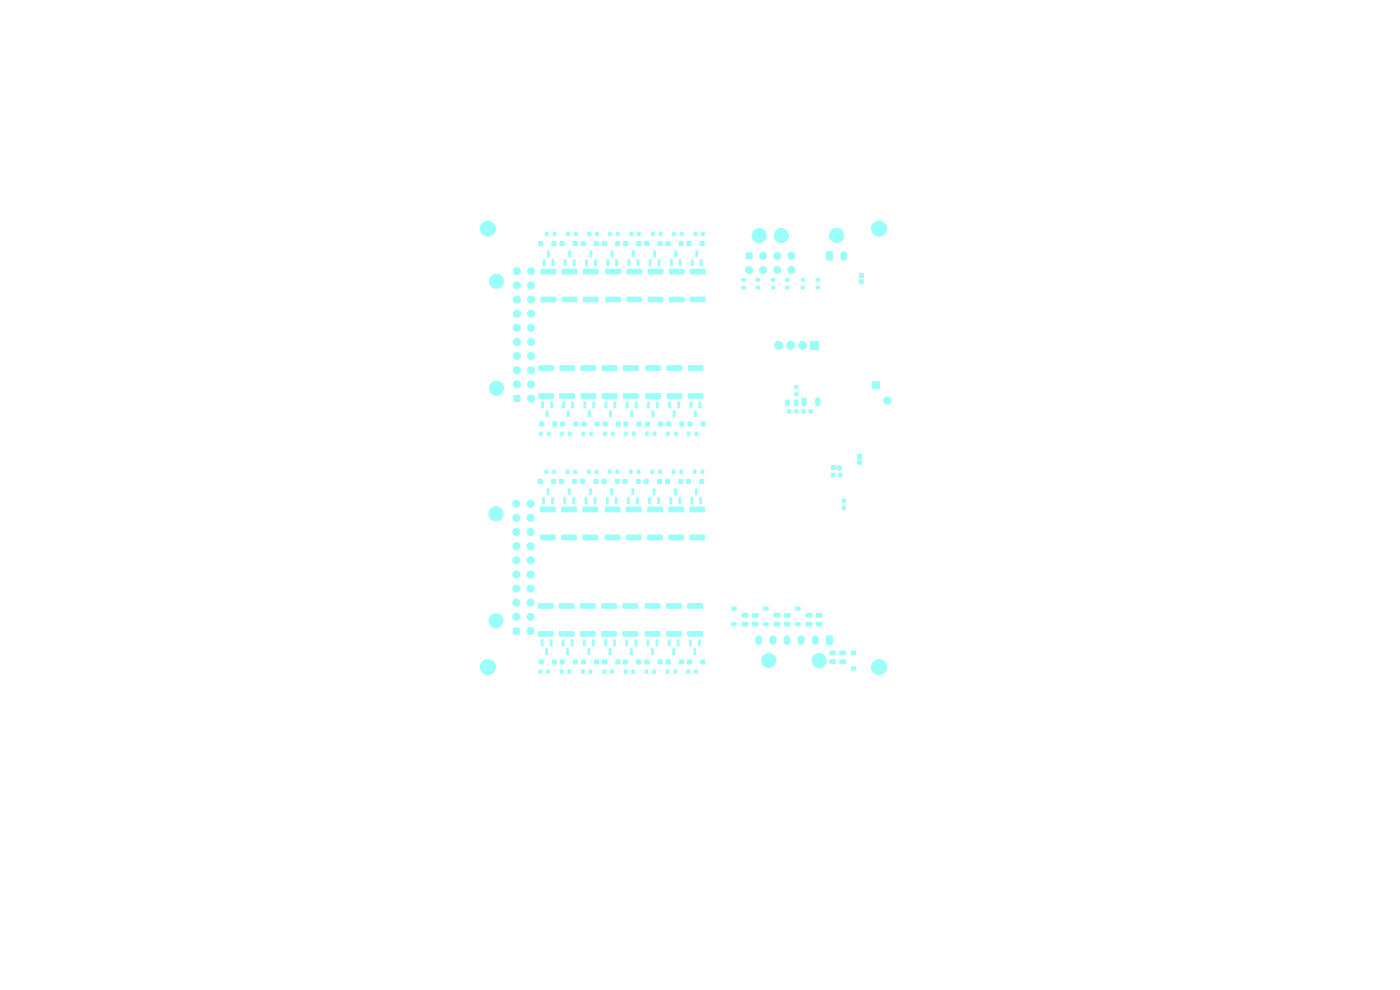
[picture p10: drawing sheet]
<svg xmlns="http://www.w3.org/2000/svg" width="297mm" height="210mm" viewBox="0 0 297 210" stroke-linecap="round" stroke-linejoin="round" font-family="sans-serif">
<g fill="#9afff8" stroke="#9afff8" stroke-width=".21">
<circle cx="103.5" cy="48.5" r="1.6"/>
<circle cx="173.8" cy="140.1" r="1.5"/>
<circle cx="163.1" cy="140.1" r="1.5"/>
</g>
<path d="M175.3 134.9h1.3v1.8h-1.3z" fill="#9afff8"/>
<path d="M160.9 135.5v.6M163.9 135.5v.6M166.9 135.5v.6M169.9 135.5v.6M173 135.5v.6" fill="none" stroke="#9afff8" stroke-width="1.5"/>
<path d="M176.3 98.8h.9v1h-.9z" fill="#9afff8"/>
<circle cx="178" cy="99.3" r=".5" fill="#9afff8" stroke="#9afff8" stroke-width=".21"/>
<path d="M182.2 58h1v1h-1z" fill="#9afff8"/>
<g fill="#9afff8" stroke="#9afff8" stroke-width=".21">
<circle cx="182.7" cy="59.7" r=".5"/>
<circle cx="186.5" cy="141.5" r="1.6"/>
<circle cx="103.5" cy="141.5" r="1.6"/>
<circle cx="186.5" cy="48.5" r="1.6"/>
</g>
<path d="M181.8 96.3h1v1h-1z" fill="#9afff8"/>
<circle cx="182.4" cy="98.1" r=".5" fill="#9afff8" stroke="#9afff8" stroke-width=".21"/>
<path d="M172 72.4h1.7v1.7h-1.7z" fill="#9afff8"/>
<g fill="#9afff8" stroke="#9afff8" stroke-width=".21">
<circle cx="170.3" cy="73.2" r=".85"/>
<circle cx="167.8" cy="73.2" r=".85"/>
<circle cx="165.2" cy="73.2" r=".85"/>
<circle cx="161.1" cy="50" r="1.5"/>
<circle cx="165.8" cy="50" r="1.5"/>
</g>
<path d="M158.2 53.6h1.4v1.4h-1.4z" fill="#9afff8"/>
<g fill="#9afff8" stroke="#9afff8" stroke-width=".21">
<circle cx="161.9" cy="54.3" r=".75"/>
<circle cx="164.9" cy="54.3" r=".75"/>
<circle cx="167.9" cy="54.3" r=".75"/>
<circle cx="158.9" cy="57.3" r=".75"/>
<circle cx="161.9" cy="57.3" r=".75"/>
<circle cx="164.9" cy="57.3" r=".75"/>
<circle cx="167.9" cy="57.3" r=".75"/>
<circle cx="177.5" cy="50" r="1.5"/>
</g>
<path d="M175.3 53.3h1.4v1.9h-1.4z" fill="#9afff8"/>
<path d="M179 54v.5" fill="none" stroke="#9afff8" stroke-width="1.5"/>
<path d="M185 81h1.6v1.6h-1.6z" fill="#9afff8"/>
<g fill="#9afff8" stroke="#9afff8" stroke-width=".21">
<circle cx="188.2" cy="85" r=".8"/>
<circle cx="105.3" cy="82.4" r="1.5"/>
<circle cx="105.3" cy="59.7" r="1.5"/>
</g>
<path d="M109 83.9h1.3v1.3h-1.3z" fill="#9afff8"/>
<g fill="#9afff8" stroke="#9afff8" stroke-width=".21">
<circle cx="109.6" cy="81.5" r=".75"/>
<circle cx="109.6" cy="78.5" r=".75"/>
<circle cx="109.6" cy="75.5" r=".75"/>
<circle cx="109.6" cy="72.5" r=".75"/>
<circle cx="109.6" cy="69.5" r=".75"/>
<circle cx="109.6" cy="66.5" r=".75"/>
<circle cx="109.6" cy="63.5" r=".75"/>
<circle cx="109.6" cy="60.5" r=".75"/>
<circle cx="109.6" cy="57.5" r=".75"/>
<circle cx="112.6" cy="84.5" r=".75"/>
<circle cx="112.6" cy="81.5" r=".75"/>
<circle cx="112.6" cy="78.5" r=".75"/>
<circle cx="112.6" cy="75.5" r=".75"/>
<circle cx="112.6" cy="72.5" r=".75"/>
<circle cx="112.6" cy="69.5" r=".75"/>
<circle cx="112.6" cy="66.5" r=".75"/>
<circle cx="112.6" cy="63.5" r=".75"/>
<circle cx="112.6" cy="60.5" r=".75"/>
<circle cx="112.6" cy="57.5" r=".75"/>
<circle cx="105.2" cy="131.7" r="1.5"/>
<circle cx="105.2" cy="109" r="1.5"/>
</g>
<path d="M108.9 133.2h1.3v1.3h-1.3z" fill="#9afff8"/>
<g fill="#9afff8" stroke="#9afff8" stroke-width=".21">
<circle cx="109.5" cy="130.9" r=".75"/>
<circle cx="109.5" cy="127.9" r=".75"/>
<circle cx="109.5" cy="124.9" r=".75"/>
<circle cx="109.5" cy="121.9" r=".75"/>
<circle cx="109.5" cy="118.9" r=".75"/>
<circle cx="109.5" cy="115.9" r=".75"/>
<circle cx="109.5" cy="112.9" r=".75"/>
<circle cx="109.5" cy="109.9" r=".75"/>
<circle cx="109.5" cy="106.9" r=".75"/>
<circle cx="112.5" cy="133.9" r=".75"/>
<circle cx="112.5" cy="130.9" r=".75"/>
<circle cx="112.5" cy="127.9" r=".75"/>
<circle cx="112.5" cy="124.9" r=".75"/>
<circle cx="112.5" cy="121.9" r=".75"/>
<circle cx="112.5" cy="118.9" r=".75"/>
<circle cx="112.5" cy="115.9" r=".75"/>
<circle cx="112.5" cy="112.9" r=".75"/>
<circle cx="112.5" cy="109.9" r=".75"/>
<circle cx="112.5" cy="106.9" r=".75"/>
</g>
<g fill="#9afff8">
<path d="M114.3 142h.7v.9h-.7z"/>
<path d="M115.9 142h.7v.9h-.7z"/>
<path d="M132.7 135.7h.5v1.4l-.5-.1z"/>
<path d="M134.6 135.7h.5v1.4l-.5-.1z"/>
<path d="M133.7 137.5l.5 .1-.1 1.4-.5-.1z"/>
<path d="M148.7 99.7h.7v.8h-.7z"/>
<path d="M147 99.7h.7v.8h-.7z"/>
<path d="M123.7 135.7h.5v1.4l-.5-.1z"/>
<path d="M125.6 135.7h.5v1.4l-.5-.1z"/>
<path d="M124.7 137.5l.5 .1-.1 1.4-.5-.1z"/>
<path d="M117.1 55l.5 .1-.1 1.3h-.5z"/>
<path d="M115.2 55l.5 .1-.1 1.3h-.5z"/>
<path d="M116.1 53.2h.5v1.4l-.5-.1z"/>
<path d="M141.7 135.7h.5v1.4l-.5-.1z"/>
<path d="M143.6 135.7h.5v1.4l-.5-.1z"/>
<path d="M142.7 137.5l.5 .1-.1 1.4-.5-.1z"/>
<path d="M136.9 89.5h.9v.9h-.9z"/>
<path d="M139.7 89.5h.9v.9h-.9z"/>
<path d="M114.6 113.5l3.1-.1 .2 .2v.9l-.3 .1h-2.9l-.2-.2z"/>
<path d="M114.6 107.5h3.1l.2 .2v.8l-.3 .2h-2.9l-.2-.3z"/>
<path d="M170.9 132l1.3-.1 .1 .3v.5l-.2 .2h-1.1l-.1-.2z"/>
<path d="M170.9 130.1l1.3-.1 .1 .3v.5l-.2 .2h-1.1l-.1-.2z"/>
<path d="M127.7 77.5h3.1l.2 .2v.8l-.3 .2h-2.9l-.2-.3z"/>
<path d="M127.7 83.5l3.1-.1 .2 .2v.9l-.3 .1h-2.9l-.2-.2z"/>
<path d="M116.9 101.7h1v.9h-1z"/>
<path d="M114.1 101.7h1v.9h-1z"/>
<path d="M123.6 113.5l3.1-.1 .2 .2v.9l-.3 .1h-2.9l-.2-.2z"/>
<path d="M123.6 107.5h3.1l.2 .2v.8l-.3 .2h-2.9l-.2-.3z"/>
<path d="M126.1 55l.5 .1-.1 1.3h-.5z"/>
<path d="M124.2 55l.5 .1-.1 1.3h-.5z"/>
<path d="M125.1 53.2h.5v1.4l-.5-.1z"/>
<path d="M139.4 101.7h1v.9h-1z"/>
<path d="M136.6 101.7h1v.9h-1z"/>
<path d="M146 77.5h3.1l.1 .2v.8l-.2 .2h-3l-.1-.3z"/>
<path d="M146 83.5l3.1-.1 .1 .2v.9l-.2 .1h-3l-.1-.2z"/>
<path d="M178.1 138.1l1.2-.1 .2 .3v.5l-.3 .2h-1l-.2-.2z"/>
<path d="M178.1 140l1.2-.1 .2 .3v.5l-.3 .2h-1l-.2-.2z"/>
<path d="M144.3 49.2h.7v.8h-.7z"/>
<path d="M142.6 49.2h.7v.8h-.7z"/>
<path d="M146.3 113.5l3.1-.1 .2 .2v.9l-.3 .1h-2.9l-.2-.2z"/>
<path d="M146.3 107.5h3.1l.2 .2v.8l-.3 .2h-2.9l-.2-.3z"/>
<path d="M144.1 55l.5 .1-.1 1.3h-.5z"/>
<path d="M142.2 55l.5 .1-.1 1.3h-.5z"/>
<path d="M143.1 53.2h.5v1.4l-.5-.1z"/>
<path d="M148.4 105.5h.5v1.4l-.5-.1z"/>
<path d="M146.5 105.5h.5v1.4l-.5-.1z"/>
<path d="M147.5 103.6l.5 .1-.1 1.3h-.5z"/>
<path d="M164.2 132l1.2-.1 .1 .3v.5l-.2 .2h-1.1l-.1-.2z"/>
<path d="M164.2 130.1l1.2-.1 .1 .3v.5l-.2 .2h-1.1l-.1-.2z"/>
<path d="M136.8 139.9h.9v1h-.9z"/>
<path d="M139.6 139.9h.9v1h-.9z"/>
<path d="M145.6 142h.7v.9h-.7z"/>
<path d="M147.3 142h.7v.9h-.7z"/>
<path d="M168.6 86.8h.7v.9h-.7z"/>
<path d="M167 86.8h.8v.9h-.8z"/>
<path d="M123.7 63l3.1-.1 .2 .3v.8l-.3 .1h-2.9l-.2-.2z"/>
<path d="M123.7 57.1l3.1-.1 .2 .2v.9l-.3 .1h-2.9l-.2-.2z"/>
<path d="M121.7 99.7h.7v.8h-.7z"/>
<path d="M120 99.7h.7v.8h-.7z"/>
<path d="M155.2 132h1v.8h-1z"/>
<path d="M155.2 128.7h1v.8h-1z"/>
<path d="M166.6 59h.8v.7h-.8z"/>
<path d="M166.6 60.7h.8v.6h-.8z"/>
<path d="M146.3 85.2h.5v1.4l-.5-.1z"/>
<path d="M148.2 85.2h.5v1.4l-.5-.1z"/>
<path d="M147.3 87.1h.5l-.1 1.4-.5-.1z"/>
<path d="M130.4 101.7h1v.9h-1z"/>
<path d="M127.6 101.7h1v.9h-1z"/>
<path d="M137.5 63l3.1-.1 .1 .3v.8l-.2 .1h-3l-.1-.2z"/>
<path d="M137.5 57.1l3.1-.1 .1 .2v.9l-.2 .1h-3l-.1-.2z"/>
<path d="M146.4 63l3.1-.1 .2 .3v.8l-.3 .1h-2.9l-.2-.2z"/>
<path d="M146.4 57.1l3.1-.1 .2 .2v.9l-.3 .1h-2.9l-.2-.2z"/>
<path d="M121.4 101.7h1v.9h-1z"/>
<path d="M118.6 101.7h1v.9h-1z"/>
<path d="M141.4 128l3.1-.1 .1 .3v.8l-.2 .2-3-.1-.1-.2z"/>
<path d="M141.4 133.9h3.1l.1 .2v.8l-.2 .2h-3l-.1-.3z"/>
<path d="M126 51.2h1v.9h-1z"/>
<path d="M123.2 51.2h1v.9h-1z"/>
<path d="M135 51.2h1v.9h-1z"/>
<path d="M132.2 51.2h1v.9h-1z"/>
<path d="M121.8 49.2h.7v.8h-.7z"/>
<path d="M120.1 49.2h.7v.8h-.7z"/>
<path d="M136.8 142h.7v.9h-.7z"/>
<path d="M138.4 142h.7v.9h-.7z"/>
<path d="M145.9 128l3.1-.1 .1 .3v.8l-.2 .2-3-.1-.1-.2z"/>
<path d="M145.9 133.9h3.1l.1 .2v.8l-.2 .2h-3l-.1-.3z"/>
<path d="M126.3 49.2h.7v.8h-.7z"/>
<path d="M124.6 49.2h.7v.8h-.7z"/>
<path d="M173.1 130.1h1.2l.1 .2v.6l-.2 .2h-1l-.2-.3z"/>
<path d="M173.1 131.9h1.2l.1 .2v.6l-.2 .2h-1l-.2-.3z"/>
<path d="M123.4 89.5h.9v.9h-.9z"/>
<path d="M126.2 89.5h.9v.9h-.9z"/>
<path d="M137.3 85.2h.5v1.4l-.5-.1z"/>
<path d="M139.2 85.2h.5v1.4l-.5-.1z"/>
<path d="M138.3 87.1h.5l-.1 1.4-.5-.1z"/>
<path d="M137.2 135.7h.5v1.4l-.5-.1z"/>
<path d="M139.1 135.7h.5v1.4l-.5-.1z"/>
<path d="M138.2 137.5l.5 .1-.1 1.4-.5-.1z"/>
<path d="M139.6 55l.5 .1-.1 1.3h-.5z"/>
<path d="M137.7 55l.5 .1-.1 1.3h-.5z"/>
<path d="M138.6 53.2h.5v1.4l-.5-.1z"/>
<path d="M119.1 113.5l3.1-.1 .2 .2v.9l-.3 .1h-2.9l-.2-.2z"/>
<path d="M119.1 107.5h3.1l.2 .2v.8l-.3 .2h-2.9l-.2-.3z"/>
<path d="M132.3 89.5h.9v.9h-.9z"/>
<path d="M135.1 89.5h.9v.9h-.9z"/>
<path d="M144.2 99.7h.7v.8h-.7z"/>
<path d="M142.5 99.7h.7v.8h-.7z"/>
<path d="M128.2 135.7h.5v1.4l-.5-.1z"/>
<path d="M130.1 135.7h.5v1.4l-.5-.1z"/>
<path d="M129.2 137.5l.5 .1-.1 1.4-.5-.1z"/>
<path d="M127.8 139.9h.9v1h-.9z"/>
<path d="M130.6 139.9h.9v1h-.9z"/>
<path d="M119.2 63l3.1-.1 .2 .3v.8l-.3 .1h-2.9l-.2-.2z"/>
<path d="M119.2 57.1l3.1-.1 .2 .2v.9l-.3 .1h-2.9l-.2-.2z"/>
<path d="M114.8 135.7h.5l-.1 1.4-.5-.1z"/>
<path d="M116.7 135.7h.5l-.1 1.4-.5-.1z"/>
<path d="M115.7 137.5l.5 .1v1.4l-.5-.1z"/>
<path d="M114.4 91.6h.7v.8h-.7z"/>
<path d="M116 91.6h.7v.8h-.7z"/>
<path d="M119.2 135.7h.5v1.4l-.5-.1z"/>
<path d="M121.1 135.7h.5v1.4l-.5-.1z"/>
<path d="M120.2 137.5l.5 .1-.1 1.4-.5-.1z"/>
<path d="M160.3 59h.9v.7h-.9z"/>
<path d="M160.3 60.7h.9v.6h-.9z"/>
<path d="M139.5 51.2h1v.9h-1z"/>
<path d="M136.7 51.2h1v.9h-1z"/>
<path d="M132.2 77.5h3.1l.2 .2v.8l-.3 .2h-2.9l-.2-.3z"/>
<path d="M132.2 83.5l3.1-.1 .2 .2v.9l-.3 .1h-2.9l-.2-.2z"/>
<path d="M143.9 101.7h1v.9h-1z"/>
<path d="M141.1 101.7h1v.9h-1z"/>
<path d="M126 105.5h.5l-.1 1.4-.5-.1z"/>
<path d="M124.1 105.5h.5l-.1 1.4-.5-.1z"/>
<path d="M125 103.6l.5 .1v1.3h-.5z"/>
<path d="M119.3 85.2h.5v1.4l-.5-.1z"/>
<path d="M121.2 85.2h.5v1.4l-.5-.1z"/>
<path d="M120.3 87.1h.5l-.1 1.4-.5-.1z"/>
<path d="M139.7 99.7h.7v.8h-.7z"/>
<path d="M138 99.7h.7v.8h-.7z"/>
<path d="M145.8 139.9h.9v1h-.9z"/>
<path d="M148.6 139.9h.9v1h-.9z"/>
<path d="M135.2 49.2h.7v.8h-.7z"/>
<path d="M133.6 49.2h.7v.8h-.7z"/>
<path d="M157.4 132l1.2-.1 .2 .3-.1 .5-.2 .2h-1l-.2-.2z"/>
<path d="M157.4 130.1l1.2-.1 .2 .3-.1 .5-.2 .2h-1l-.2-.2z"/>
<path d="M118.8 142h.7v.9h-.7z"/>
<path d="M120.4 142h.7v.9h-.7z"/>
<path d="M123.4 91.6h.7v.8h-.7z"/>
<path d="M125 91.6h.7v.8h-.7z"/>
<path d="M136.9 91.6h.7v.8h-.7z"/>
<path d="M138.5 91.6h.7v.8h-.7z"/>
<path d="M166.3 130.1h1.2l.1 .2v.6l-.2 .2h-1l-.1-.3z"/>
<path d="M166.3 131.9h1.2l.1 .2v.6l-.2 .2h-1l-.1-.3z"/>
<path d="M128.3 85.2h.5v1.4l-.5-.1z"/>
<path d="M130.2 85.2h.5v1.4l-.5-.1z"/>
<path d="M129.3 87.1h.5l-.1 1.4-.5-.1z"/>
<path d="M117.2 99.7h.7v.8h-.7z"/>
<path d="M115.5 99.7h.7v.8h-.7z"/>
<path d="M144 51.2h1v.9h-1z"/>
<path d="M141.2 51.2h1v.9h-1z"/>
<path d="M141.8 85.2h.5v1.4l-.5-.1z"/>
<path d="M143.7 85.2h.5v1.4l-.5-.1z"/>
<path d="M142.8 87.1h.5l-.1 1.4-.5-.1z"/>
<path d="M126.2 99.7h.7v.8h-.7z"/>
<path d="M124.5 99.7h.7v.8h-.7z"/>
<path d="M178.6 105.8h.8v.8h-.8z"/>
<path d="M178.6 107.4h.8v.8h-.8z"/>
<path d="M132.5 91.6h.7v.8h-.7z"/>
<path d="M134.1 91.6h.7v.8h-.7z"/>
<path d="M121.5 51.2h1v.9h-1z"/>
<path d="M118.7 51.2h1v.9h-1z"/>
<path d="M159.5 130.1h1.2l.2 .2v.6l-.3 .2h-1l-.1-.3z"/>
<path d="M159.5 131.9h1.2l.2 .2v.6l-.3 .2h-1l-.1-.3z"/>
<path d="M170 84.4h.9l.2 .1v1.4l-.1 .2-.8 .1-.2-.2z"/>
<path d="M173 84.4h.8l.3 .1v1.4l-.2 .2-.7 .1-.3-.2z"/>
<path d="M168.7 132h1.1v.8h-1.1z"/>
<path d="M168.7 128.7h1.1v.8h-1.1z"/>
<path d="M130.6 99.7h.7v.8h-.7z"/>
<path d="M129 99.7h.7v.8h-.7z"/>
<path d="M180.6 138.1h1v.8h-1z"/>
<path d="M180.6 141.4h1v.8h-1z"/>
<path d="M132.2 139.9h.9v1h-.9z"/>
<path d="M135 139.9h.9v1h-.9z"/>
<path d="M137 77.5h3.1l.1 .2v.8l-.2 .2h-3l-.1-.3z"/>
<path d="M137 83.5l3.1-.1 .1 .2v.9l-.2 .1h-3l-.1-.2z"/>
<path d="M163.6 59h.8v.7h-.8z"/>
<path d="M163.6 60.7h.8v.6h-.8z"/>
<path d="M148.8 49.2h.7v.8h-.7z"/>
<path d="M147.1 49.2h.7v.8h-.7z"/>
<path d="M135.1 99.7h.7v.8h-.7z"/>
<path d="M133.5 99.7h.7v.8h-.7z"/>
<path d="M132.4 142h.7v.9h-.7z"/>
<path d="M134 142h.7v.9h-.7z"/>
<path d="M128 91.6h.7v.8h-.7z"/>
<path d="M129.6 91.6h.7v.8h-.7z"/>
<path d="M139.5 105.5h.5l-.1 1.4-.5-.1z"/>
<path d="M137.6 105.5h.5l-.1 1.4-.5-.1z"/>
<path d="M138.5 103.6l.5 .1v1.3h-.5z"/>
<path d="M121.5 105.5h.5l-.1 1.4-.5-.1z"/>
<path d="M119.6 105.5h.5l-.1 1.4-.5-.1z"/>
<path d="M120.5 103.6l.5 .1v1.3h-.5z"/>
<path d="M123.8 85.2h.5v1.4l-.5-.1z"/>
<path d="M125.7 85.2h.5v1.4l-.5-.1z"/>
<path d="M124.8 87.1h.5l-.1 1.4-.5-.1z"/>
<path d="M118.8 139.9h.9v1h-.9z"/>
<path d="M121.6 139.9h.9v1h-.9z"/>
<path d="M176 139.9l1.2-.1 .1 .3v.6l-.2 .2-1-.1-.2-.2z"/>
<path d="M176 138.1l1.2-.1 .1 .3v.6l-.2 .1h-1l-.2-.2z"/>
<path d="M117 105.5h.5l-.1 1.4-.5-.1z"/>
<path d="M115.1 105.5h.5l-.1 1.4-.5-.1z"/>
<path d="M116 103.6l.5 .1v1.3h-.5z"/>
<path d="M130.5 51.2h1v.9h-1z"/>
<path d="M127.7 51.2h1v.9h-1z"/>
<path d="M157.3 59h.9v.7h-.9z"/>
<path d="M157.3 60.7h.9v.6h-.9z"/>
<path d="M123.3 139.9h.9v1h-.9z"/>
<path d="M126.1 139.9h.9v1h-.9z"/>
<path d="M127.9 89.5h.9v.9h-.9z"/>
<path d="M130.7 89.5h.9v.9h-.9z"/>
<path d="M130.6 55l.5 .1-.1 1.3h-.5z"/>
<path d="M128.7 55l.5 .1-.1 1.3h-.5z"/>
<path d="M129.6 53.2h.5v1.4l-.5-.1z"/>
<path d="M136.9 128l3.1-.1 .1 .3v.8l-.2 .2-3-.1-.1-.2z"/>
<path d="M136.9 133.9h3.1l.1 .2v.8l-.2 .2h-3l-.1-.3z"/>
<path d="M139.8 49.2h.7v.8h-.7z"/>
<path d="M138.1 49.2h.7v.8h-.7z"/>
<path d="M169.9 59h.8v.7h-.8z"/>
<path d="M169.9 60.7h.8v.6h-.8z"/>
<path d="M135.1 55l.5 .1-.1 1.3h-.5z"/>
<path d="M133.2 55l.5 .1-.1 1.3h-.5z"/>
<path d="M134.1 53.2h.5v1.4l-.5-.1z"/>
<path d="M114.9 85.2h.5l-.1 1.4-.5-.1z"/>
<path d="M116.8 85.2h.5l-.1 1.4-.5-.1z"/>
<path d="M115.8 87.1h.5v1.4l-.5-.1z"/>
<path d="M114.2 128l3.1-.1 .1 .3v.8l-.2 .2-3-.1-.1-.2z"/>
<path d="M114.2 133.9h3.1l.1 .2v.8l-.2 .2h-3l-.1-.3z"/>
<path d="M168.5 81.7h.9v.7h-.9z"/>
<path d="M168.5 83.3h.9v.7h-.9z"/>
<path d="M137.4 113.5l3.1-.1 .1 .2v.9l-.2 .1h-3l-.1-.2z"/>
<path d="M137.4 107.5h3.1l.1 .2v.8l-.2 .2h-3l-.1-.3z"/>
<path d="M127.6 128l3.1-.1 .2 .3v.8l-.3 .2-2.9-.1-.2-.2z"/>
<path d="M127.6 133.9h3.1l.2 .2v.8l-.3 .2h-2.9l-.2-.3z"/>
<path d="M161.9 132h1.1v.8h-1.1z"/>
<path d="M161.9 128.7h1.1v.8h-1.1z"/>
<path d="M173.1 59h.8v.7h-.8z"/>
<path d="M173.1 60.7h.8v.6h-.8z"/>
<path d="M170 86.8h.8v.9h-.8z"/>
<path d="M171.6 86.8h.8v.9h-.8z"/>
<path d="M141.3 142h.7v.9h-.7z"/>
<path d="M142.9 142h.7v.9h-.7z"/>
<path d="M132.1 128l3.1-.1 .2 .3v.8l-.3 .2-2.9-.1-.2-.2z"/>
<path d="M132.1 133.9h3.1l.2 .2v.8l-.3 .2h-2.9l-.2-.3z"/>
<path d="M125.9 101.7h1v.9h-1z"/>
<path d="M123.1 101.7h1v.9h-1z"/>
<path d="M146.2 135.7h.5v1.4l-.5-.1z"/>
<path d="M148.1 135.7h.5v1.4l-.5-.1z"/>
<path d="M147.2 137.5l.5 .1-.1 1.4-.5-.1z"/>
<path d="M121.6 55l.5 .1-.1 1.3h-.5z"/>
<path d="M119.7 55l.5 .1-.1 1.3h-.5z"/>
<path d="M120.6 53.2h.5v1.4l-.5-.1z"/>
<path d="M117 51.2h1v.9h-1z"/>
<path d="M114.2 51.2h1v.9h-1z"/>
<path d="M123.1 128l3.1-.1 .2 .3v.8l-.3 .2-2.9-.1-.2-.2z"/>
<path d="M123.1 133.9h3.1l.2 .2v.8l-.3 .2h-2.9l-.2-.3z"/>
<path d="M133 63l3.1-.1 .1 .3v.8l-.2 .1h-3l-.1-.2z"/>
<path d="M133 57.1l3.1-.1 .1 .2v.9l-.2 .1h-3l-.1-.2z"/>
<path d="M144 105.5h.5l-.1 1.4-.5-.1z"/>
<path d="M142.1 105.5h.5l-.1 1.4-.5-.1z"/>
<path d="M143 103.6l.5 .1v1.3h-.5z"/>
<path d="M145.7 91.6h.7v.8h-.7z"/>
<path d="M147.4 91.6h.7v.8h-.7z"/>
<path d="M148.5 55l.5 .1v1.3h-.5z"/>
<path d="M146.6 55l.5 .1v1.3h-.5z"/>
<path d="M147.6 53.2h.5l-.1 1.4-.5-.1z"/>
<path d="M135 105.5h.5l-.1 1.4-.5-.1z"/>
<path d="M133.1 105.5h.5l-.1 1.4-.5-.1z"/>
<path d="M134 103.6l.5 .1v1.3h-.5z"/>
<path d="M168.5 84.8l.6-.1 .3 .2v1l-.2 .3h-.5l-.3-.2z"/>
<path d="M166.6 84.8l.6-.1 .3 .2v1l-.2 .3h-.5l-.3-.2z"/>
<path d="M141.3 139.9h.9v1h-.9z"/>
<path d="M144.1 139.9h.9v1h-.9z"/>
<path d="M141.4 91.6h.7v.8h-.7z"/>
<path d="M143 91.6h.7v.8h-.7z"/>
<path d="M141.9 113.5l3.1-.1 .1 .2v.9l-.2 .1h-3l-.1-.2z"/>
<path d="M141.9 107.5h3.1l.1 .2v.8l-.2 .2h-3l-.1-.3z"/>
<path d="M134.9 101.7h1v.9h-1z"/>
<path d="M132.1 101.7h1v.9h-1z"/>
<path d="M118.9 91.6h.7v.8h-.7z"/>
<path d="M120.5 91.6h.7v.8h-.7z"/>
<path d="M145.9 89.5h.9v.9h-.9z"/>
<path d="M148.7 89.5h.9v.9h-.9z"/>
<path d="M148.4 101.7h.9v.9h-.9z"/>
<path d="M145.6 101.7h.9v.9h-.9z"/>
<path d="M118.9 89.5h.9v.9h-.9z"/>
<path d="M121.7 89.5h.9v.9h-.9z"/>
<path d="M117.3 49.2h.7v.8h-.7z"/>
<path d="M115.6 49.2h.7v.8h-.7z"/>
<path d="M142 63l3.1-.1 .1 .3v.8l-.2 .1h-3l-.1-.2z"/>
<path d="M142 57.1l3.1-.1 .1 .2v.9l-.2 .1h-3l-.1-.2z"/>
<path d="M128.5 63l3.1-.1 .1 .3v.8l-.2 .1h-3l-.1-.2z"/>
<path d="M128.5 57.1l3.1-.1 .1 .2v.9l-.2 .1h-3l-.1-.2z"/>
<path d="M118.6 128l3.1-.1 .2 .3v.8l-.3 .2-2.9-.1-.2-.2z"/>
<path d="M118.6 133.9h3.1l.2 .2v.8l-.3 .2h-2.9l-.2-.3z"/>
<path d="M127.9 142h.7v.9h-.7z"/>
<path d="M129.5 142h.7v.9h-.7z"/>
<path d="M132.9 113.5l3.1-.1 .1 .2v.9l-.2 .1h-3l-.1-.2z"/>
<path d="M132.9 107.5h3.1l.1 .2v.8l-.2 .2h-3l-.1-.3z"/>
<path d="M176.3 100.3h.8v.9h-.8z"/>
<path d="M177.9 100.3h.8v.9h-.8z"/>
<path d="M123.2 77.5h3.1l.2 .2v.8l-.3 .2h-2.9l-.2-.3z"/>
<path d="M123.2 83.5l3.1-.1 .2 .2v.9l-.3 .1h-2.9l-.2-.2z"/>
<path d="M148.5 51.2h.9v.9h-.9z"/>
<path d="M145.7 51.2h.9v.9h-.9z"/>
<path d="M130.5 105.5h.5l-.1 1.4-.5-.1z"/>
<path d="M128.6 105.5h.5l-.1 1.4-.5-.1z"/>
<path d="M129.5 103.6l.5 .1v1.3h-.5z"/>
<path d="M114.3 77.5h3.1l.1 .2v.8l-.2 .2h-3l-.1-.3z"/>
<path d="M114.3 83.5l3.1-.1 .1 .2v.9l-.2 .1h-3l-.1-.2z"/>
<path d="M114.3 139.9h1v1h-1z"/>
<path d="M117.1 139.9h1v1h-1z"/>
<path d="M141.5 77.5h3.1l.1 .2v.8l-.2 .2h-3l-.1-.3z"/>
<path d="M141.5 83.5l3.1-.1 .1 .2v.9l-.2 .1h-3l-.1-.2z"/>
<path d="M114.7 63l3.1-.1 .2 .3v.8l-.3 .1h-2.9l-.2-.2z"/>
<path d="M114.7 57.1l3.1-.1 .2 .2v.9l-.3 .1h-2.9l-.2-.2z"/>
<path d="M118.7 77.5h3.1l.2 .2v.8l-.3 .2h-2.9l-.2-.3z"/>
<path d="M118.7 83.5l3.1-.1 .2 .2v.9l-.3 .1h-2.9l-.2-.2z"/>
<path d="M128.4 113.5l3.1-.1 .1 .2v.9l-.2 .1h-3l-.1-.2z"/>
<path d="M128.4 107.5h3.1l.1 .2v.8l-.2 .2h-3l-.1-.3z"/>
<path d="M132.8 85.2h.5v1.4l-.5-.1z"/>
<path d="M134.7 85.2h.5v1.4l-.5-.1z"/>
<path d="M133.8 87.1h.5l-.1 1.4-.5-.1z"/>
<path d="M123.3 142h.7v.9h-.7z"/>
<path d="M124.9 142h.7v.9h-.7z"/>
<path d="M130.7 49.2h.7v.8h-.7z"/>
<path d="M129.1 49.2h.7v.8h-.7z"/>
<path d="M114.4 89.5h1v.9h-1z"/>
<path d="M117.2 89.5h1v.9h-1z"/>
<path d="M141.4 89.5h.9v.9h-.9z"/>
<path d="M144.2 89.5h.9v.9h-.9z"/>
</g>
</svg>
